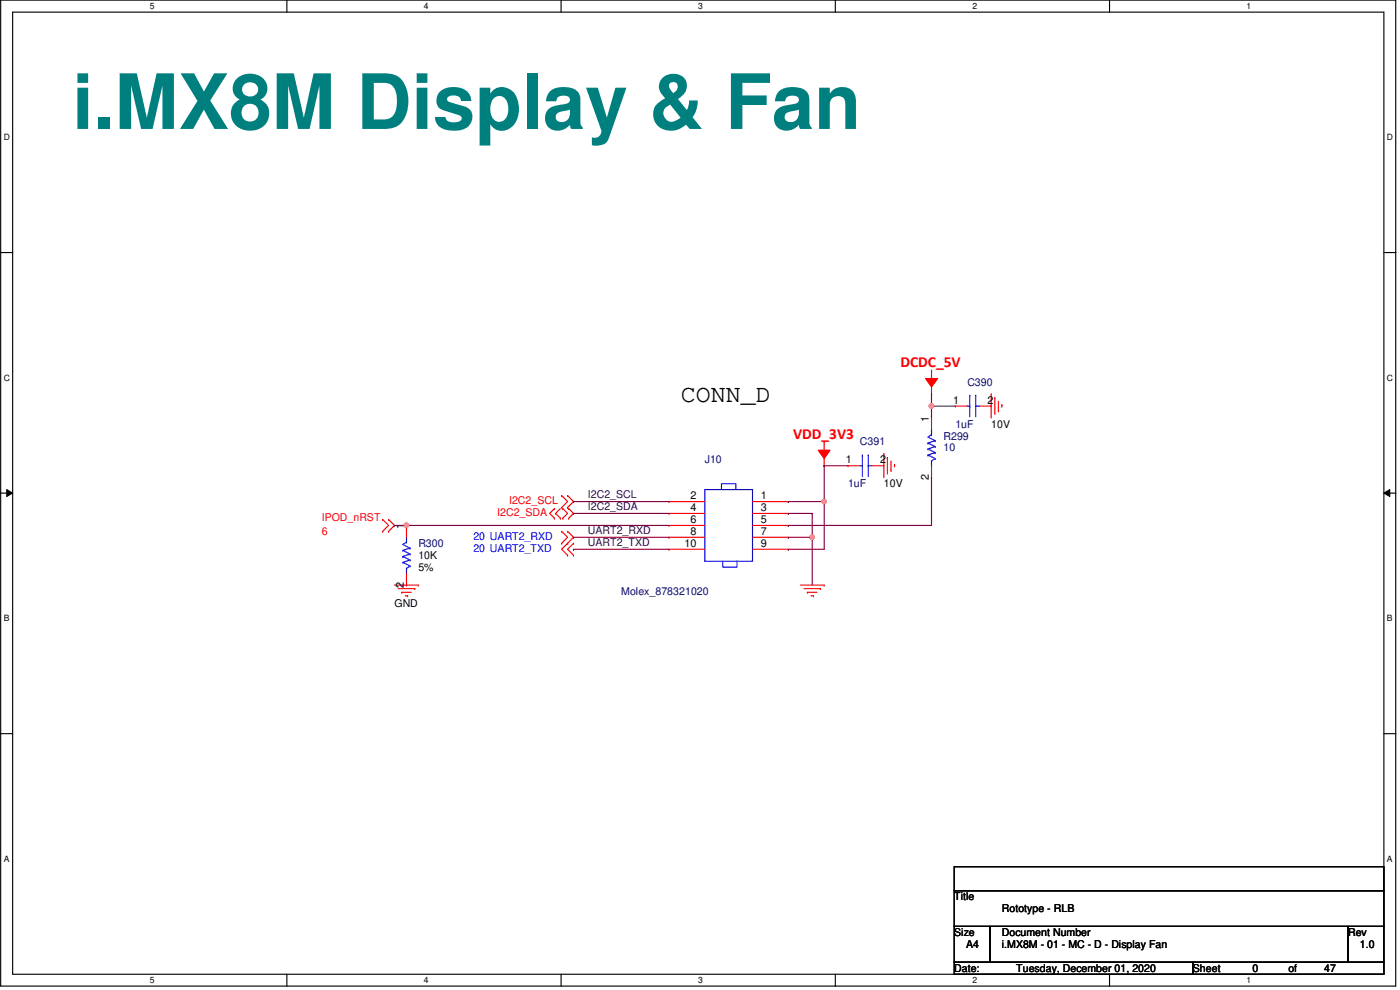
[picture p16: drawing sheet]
<svg xmlns="http://www.w3.org/2000/svg" width="420mm" height="297mm" viewBox="0 0 420 297" stroke-linecap="round" stroke-linejoin="round" font-family="sans-serif">
<defs><g id="words">
<text font-size="22.9" fill="#007f7f" x="21.7" y="38.7">i.MX8M Display &amp; Fan</text>
<text font-size="7.5" x="204.4" y="120.6">CONN_D</text>
<g font-size="4.6" fill="#f00">
<text x="270.2" y="110.1">DCDC_5V</text>
<text x="238" y="131.6">VDD_3V3</text>
</g>
<g font-size="3.2" fill="#00007f">
<text x="290.3" y="115.7">C390</text>
<text x="283.2" y="131.9">R299</text>
<text x="286.7" y="128.3">1uF</text>
<text x="258.1" y="133.6">C391</text>
<text x="283.2" y="135.5">10</text>
<text x="211.5" y="139">J10</text>
<text x="254.5" y="146.2">1uF</text>
<text x="125.5" y="164.1">R300</text>
<text x="186.5" y="178.4">Molex_878321020</text>
</g>
<g font-size="3.2">
<text x="286" y="121.1">1</text>
<text x="296.4" y="121.1">2</text>
<text x="278.8" y="126.5" transform="rotate(-90 278.8 126.5)">1</text>
<text x="297.5" y="128.3">10V</text>
<text x="253.8" y="139">1</text>
<text x="264.1" y="139">2</text>
<text x="207.3" y="149.7">2</text>
<text x="228.3" y="149.7">1</text>
<text x="265.2" y="146.2">10V</text>
<text x="278.8" y="144.1" transform="rotate(-90 278.8 144.1)">2</text>
<text x="207.3" y="153.3">4</text>
<text x="228.3" y="153.3">3</text>
<text x="121.2" y="158.7" transform="rotate(-90 121.2 158.7)">1</text>
<text x="207.3" y="156.9">6</text>
<text x="207.3" y="160.4">8</text>
<text x="228.3" y="156.9">5</text>
<text x="228.3" y="160.4">7</text>
<text x="125.5" y="167.7">10K</text>
<text x="205.5" y="164">10</text>
<text x="228.3" y="164">9</text>
<text x="125.5" y="171.3">5%</text>
<text x="121.2" y="176.3" transform="rotate(-90 121.2 176.3)">2</text>
<text x="118.4" y="182">GND</text>
<text x="286.4" y="270.1">Title</text>
<text x="300.7" y="273.7">Rototype - RLB</text>
<text x="286.4" y="280.8">Size</text>
<text x="300.7" y="280.8">Document Number</text>
<text x="404.6" y="280.8">Rev</text>
<text x="290" y="284.4">A4</text>
<text x="300.7" y="284.4">i.MX8M - 01 - MC - D - Display Fan</text>
<text x="408.1" y="284.4">1.0</text>
<text x="286.4" y="291.6">Date:</text>
<text x="305" y="291.6">Tuesday, December 01, 2020</text>
<text x="358" y="291.6">Sheet</text>
<text x="375.9" y="291.6">0</text>
<text x="386.7" y="291.6">of</text>
<text x="397.4" y="291.6">47</text>
</g>
<g font-size="3.2" fill="#400040">
<text x="176.4" y="149.6">I2C2_SCL</text>
<text x="176.4" y="153.1">I2C2_SDA</text>
<text x="176.4" y="160.3">UART2_RXD</text>
<text x="176.4" y="163.9">UART2_TXD</text>
</g>
<g font-size="3.2" fill="#f00">
<text x="149.2" y="154.8">I2C2_SDA</text>
<text x="152.8" y="151.2">I2C2_SCL</text>
<text x="96.6" y="156.2">IPOD_nRST</text>
<text x="96.6" y="160.5">6</text>
</g>
<g font-size="3.2" fill="#00f">
<text x="142.1" y="162">20 UART2_RXD</text>
<text x="142.1" y="165.5">20 UART2_TXD</text>
</g>
<g font-size="2.6">
<text x="44.9" y="2.8">5</text>
<text x="127.2" y="2.8">4</text>
<text x="209.5" y="2.8">3</text>
<text x="291.8" y="2.8">2</text>
<text x="374.1" y="2.8">1</text>
<text x="1.1" y="42">D</text>
<text x="416.3" y="42">D</text>
<text x="1.1" y="114.2">C</text>
<text x="416.3" y="114.2">C</text>
<text x="1.1" y="186.4">B</text>
<text x="416.3" y="186.4">B</text>
<text x="1.1" y="258.5">A</text>
<text x="416.3" y="258.5">A</text>
<text x="44.9" y="295">5</text>
<text x="127.2" y="295">4</text>
<text x="209.5" y="295">3</text>
<text x="291.8" y="295">2</text>
<text x="374.1" y="295">1</text>
</g>
</g></defs>
<path d="M.2 0h418.7v295.9h-418.7zM3.8 3.6h411.5v288.7h-411.5z" fill="none" stroke="#000" stroke-width=".34"/>
<g fill="#fff">
<path d="M44.9 .4h1.5v2.9h-1.5z"/>
<path d="M44.9 292.7h1.5v2.9h-1.5z"/>
</g>
<path d="M86.1 0v3.6M86.1 292.3v3.6" fill="none" stroke="#000" stroke-width=".34"/>
<g fill="#fff">
<path d="M127.2 .4h1.5v2.9h-1.5z"/>
<path d="M127.2 292.7h1.5v2.9h-1.5z"/>
</g>
<path d="M168.4 0v3.6M168.4 292.3v3.6" fill="none" stroke="#000" stroke-width=".34"/>
<g fill="#fff">
<path d="M209.5 .4h1.5v2.9h-1.5z"/>
<path d="M209.5 292.7h1.5v2.9h-1.5z"/>
</g>
<path d="M250.7 0v3.6M250.7 292.3v3.6" fill="none" stroke="#000" stroke-width=".34"/>
<g fill="#fff">
<path d="M291.8 .4h1.5v2.9h-1.5z"/>
<path d="M291.8 292.7h1.5v2.9h-1.5z"/>
</g>
<path d="M333 0v3.6M333 292.3v3.6" fill="none" stroke="#000" stroke-width=".34"/>
<g fill="#fff">
<path d="M374.1 .4h1.5v2.9h-1.5z"/>
<path d="M374.1 292.7h1.5v2.9h-1.5z"/>
<path d="M1.1 39.7h1.9v2.9h-1.9z"/>
<path d="M416.3 39.7h1.8v2.9h-1.8z"/>
<path d="M1.1 111.8h1.9v2.9h-1.9z"/>
<path d="M416.3 111.8h1.8v2.9h-1.8z"/>
</g>
<path d="M.2 75.8h3.6M415.3 75.8h3.6" fill="none" stroke="#000" stroke-width=".34"/>
<g fill="#fff">
<path d="M1.1 184h1.8v2.9h-1.8z"/>
<path d="M416.3 184h1.7v2.9h-1.7z"/>
</g>
<path d="M.2 148h3.6M415.3 148h3.6" fill="none" stroke="#000" stroke-width=".34"/>
<path d="M2 146.9l1.8 1.1-1.8 1zM415.3 148l1.8-1.1v2.1z" fill="#000"/>
<path d="M2 146.9l1.8 1.1-1.8 1zM415.3 148l1.8-1.1v2.1z" fill="none" stroke="#000" stroke-width=".3"/>
<g fill="#fff">
<path d="M1.1 256.2h1.8v2.9h-1.8z"/>
<path d="M416.3 256.2h1.7v2.9h-1.7z"/>
</g>
<path d="M.2 220.1h3.6M415.3 220.1h3.6" fill="none" stroke="#000" stroke-width=".34"/>
<path d="M247.3 137.2v2.5" fill="none" stroke="#f00" stroke-width=".34"/>
<circle cx="247.3" cy="139.7" r=".17" fill="#f00"/>
<path d="M245.6 135.1h3.5l-1.8 2.5z" fill-rule="evenodd" fill="#f00"/>
<path d="M245.6 135.1h3.5l-1.8 2.5zM247.3 132.6v3.9" fill="none" stroke="#f00" stroke-width=".34"/>
<circle cx="247.3" cy="132.6" r=".17" fill="#f00"/>
<path d="M240.2 175.6h7.1" fill="none" stroke="#f00" stroke-width=".34"/>
<circle cx="247.3" cy="175.6" r=".17" fill="#f00"/>
<path d="M241.2 176.6h5" fill="none" stroke="#f00" stroke-width=".34"/>
<circle cx="246.2" cy="176.6" r=".17" fill="#f00"/>
<path d="M242.3 177.7h2.9" fill="none" stroke="#f00" stroke-width=".34"/>
<circle cx="242.3" cy="177.7" r=".17" fill="#f00"/>
<path d="M243.4 178.8h.7" fill="none" stroke="#f00" stroke-width=".34"/>
<circle cx="244.1" cy="178.8" r=".17" fill="#f00"/>
<path d="M265.2 136.1v7.2" fill="none" stroke="#f00" stroke-width=".34"/>
<circle cx="265.2" cy="136.1" r=".17" fill="#f00"/>
<path d="M266.3 137.2v5" fill="none" stroke="#f00" stroke-width=".34"/>
<circle cx="266.3" cy="137.2" r=".17" fill="#f00"/>
<path d="M267.4 138.3v2.9" fill="none" stroke="#f00" stroke-width=".34"/>
<circle cx="267.4" cy="141.2" r=".17" fill="#f00"/>
<path d="M268.5 139.4v.7" fill="none" stroke="#f00" stroke-width=".34"/>
<circle cx="268.5" cy="139.4" r=".17" fill="#f00"/>
<path d="M118.4 175.6h7.1" fill="none" stroke="#f00" stroke-width=".34"/>
<circle cx="125.5" cy="175.6" r=".17" fill="#f00"/>
<path d="M119.5 176.6h5" fill="none" stroke="#f00" stroke-width=".34"/>
<circle cx="124.5" cy="176.6" r=".17" fill="#f00"/>
<path d="M120.6 177.7h2.8" fill="none" stroke="#f00" stroke-width=".34"/>
<circle cx="120.6" cy="177.7" r=".17" fill="#f00"/>
<path d="M121.6 178.8h.7" fill="none" stroke="#f00" stroke-width=".34"/>
<circle cx="122.3" cy="178.8" r=".17" fill="#f00"/>
<path d="M279.6 115.7v2.5" fill="none" stroke="#f00" stroke-width=".34"/>
<circle cx="279.6" cy="118.2" r=".17" fill="#f00"/>
<path d="M277.8 113.6h3.6l-1.8 2.5z" fill-rule="evenodd" fill="#f00"/>
<path d="M277.8 113.6h3.6l-1.8 2.5zM279.6 111.1v3.9" fill="none" stroke="#f00" stroke-width=".34"/>
<circle cx="279.6" cy="111.1" r=".17" fill="#f00"/>
<path d="M297.5 118.2v7.2" fill="none" stroke="#f00" stroke-width=".34"/>
<circle cx="297.5" cy="118.2" r=".17" fill="#f00"/>
<path d="M298.6 119.3v5" fill="none" stroke="#f00" stroke-width=".34"/>
<circle cx="298.6" cy="119.3" r=".17" fill="#f00"/>
<path d="M299.6 120.4v2.9" fill="none" stroke="#f00" stroke-width=".34"/>
<circle cx="299.6" cy="123.3" r=".17" fill="#f00"/>
<path d="M300.7 121.5v.7" fill="none" stroke="#f00" stroke-width=".34"/>
<circle cx="300.7" cy="121.5" r=".17" fill="#f00"/>
<path d="M172.1 161.2l-1.8 1.8" fill="none" stroke="#f00" stroke-width=".34"/>
<circle cx="170.3" cy="163" r=".17" fill="#f00"/>
<path d="M170.3 159.4l1.8 1.8" fill="none" stroke="#f00" stroke-width=".34"/>
<circle cx="170.3" cy="159.4" r=".17" fill="#f00"/>
<path d="M168.6 159.4l1.7 1.8" fill="none" stroke="#f00" stroke-width=".34"/>
<circle cx="168.6" cy="159.4" r=".17" fill="#f00"/>
<path d="M170.3 161.2l-1.7 1.8" fill="none" stroke="#f00" stroke-width=".34"/>
<circle cx="168.6" cy="163" r=".17" fill="#f00"/>
<path d="M168.6 164.8l1.7 1.8" fill="none" stroke="#f00" stroke-width=".34"/>
<circle cx="170.3" cy="166.6" r=".17" fill="#f00"/>
<path d="M170.3 163l-1.7 1.8" fill="none" stroke="#f00" stroke-width=".34"/>
<circle cx="170.3" cy="163" r=".17" fill="#f00"/>
<path d="M170.3 164.8l1.8 1.8" fill="none" stroke="#f00" stroke-width=".34"/>
<circle cx="172.1" cy="166.6" r=".17" fill="#f00"/>
<path d="M172.1 163l-1.8 1.8" fill="none" stroke="#f00" stroke-width=".34"/>
<circle cx="172.1" cy="163" r=".17" fill="#f00"/>
<path d="M118.4 157.6l-1.8 1.8" fill="none" stroke="#f00" stroke-width=".34"/>
<circle cx="116.6" cy="159.4" r=".17" fill="#f00"/>
<path d="M116.6 155.9l1.8 1.7" fill="none" stroke="#f00" stroke-width=".34"/>
<circle cx="116.6" cy="155.9" r=".17" fill="#f00"/>
<path d="M114.8 155.9l1.8 1.7" fill="none" stroke="#f00" stroke-width=".34"/>
<circle cx="114.8" cy="155.9" r=".17" fill="#f00"/>
<path d="M116.6 157.6l-1.8 1.8" fill="none" stroke="#f00" stroke-width=".34"/>
<circle cx="114.8" cy="159.4" r=".17" fill="#f00"/>
<path d="M172.1 150.5l-1.8 1.8" fill="none" stroke="#f00" stroke-width=".34"/>
<circle cx="170.3" cy="152.3" r=".17" fill="#f00"/>
<path d="M170.3 148.7l1.8 1.8" fill="none" stroke="#f00" stroke-width=".34"/>
<circle cx="170.3" cy="148.7" r=".17" fill="#f00"/>
<path d="M168.6 148.7l1.7 1.8" fill="none" stroke="#f00" stroke-width=".34"/>
<circle cx="168.6" cy="148.7" r=".17" fill="#f00"/>
<path d="M170.3 150.5l-1.7 1.8" fill="none" stroke="#f00" stroke-width=".34"/>
<circle cx="168.6" cy="152.3" r=".17" fill="#f00"/>
<path d="M172.1 154.1l-1.4 1.4" fill="none" stroke="#f00" stroke-width=".34"/>
<circle cx="170.7" cy="155.5" r=".17" fill="#f00"/>
<path d="M170.3 154.1l-1.4 1.4" fill="none" stroke="#f00" stroke-width=".34"/>
<circle cx="168.9" cy="155.5" r=".17" fill="#f00"/>
<path d="M170.7 152.6l1.4 1.5" fill="none" stroke="#f00" stroke-width=".34"/>
<circle cx="170.7" cy="152.6" r=".17" fill="#f00"/>
<path d="M168.9 152.6l1.4 1.5" fill="none" stroke="#f00" stroke-width=".34"/>
<circle cx="168.9" cy="152.6" r=".17" fill="#f00"/>
<path d="M168.2 152.6l-1.5 1.5" fill="none" stroke="#f00" stroke-width=".34"/>
<circle cx="166.7" cy="154.1" r=".17" fill="#f00"/>
<path d="M166.7 154.1l1.5 1.4" fill="none" stroke="#f00" stroke-width=".34"/>
<circle cx="168.2" cy="155.5" r=".17" fill="#f00"/>
<path d="M166.4 152.6l-1.4 1.5" fill="none" stroke="#f00" stroke-width=".34"/>
<circle cx="166.4" cy="152.6" r=".17" fill="#f00"/>
<path d="M165 154.1l1.4 1.4" fill="none" stroke="#f00" stroke-width=".34"/>
<circle cx="166.4" cy="155.5" r=".17" fill="#f00"/>
<path d="M286.4 260.1h128.9v7.2h-128.9zM286.4 267.3h128.9v10.7h-128.9zM286.4 278h10.7v10.7h-10.7zM297.1 278h107.5v10.7h-107.5zM404.6 278h10.7v10.7h-10.7zM286.4 288.7h71.6v3.6h-71.6zM358 288.7h57.3v3.6h-57.3z" fill="none" stroke="#000" stroke-width=".34"/>
<path d="M280.7 135.8l-2.2 .7" fill="none" stroke="#00f" stroke-width=".34"/>
<circle cx="278.5" cy="136.5" r=".17" fill="#00f"/>
<path d="M278.5 134.7l2.2 1.1" fill="none" stroke="#00f" stroke-width=".34"/>
<circle cx="280.7" cy="135.8" r=".17" fill="#00f"/>
<path d="M278.5 132.9l2.2 1.1" fill="none" stroke="#00f" stroke-width=".34"/>
<circle cx="280.7" cy="134" r=".17" fill="#00f"/>
<path d="M280.7 134l-2.2 .7" fill="none" stroke="#00f" stroke-width=".34"/>
<circle cx="278.5" cy="134.7" r=".17" fill="#00f"/>
<path d="M280.7 132.2l-2.2 .7" fill="none" stroke="#00f" stroke-width=".34"/>
<circle cx="278.5" cy="132.9" r=".17" fill="#00f"/>
<path d="M278.5 131.1l2.2 1.1" fill="none" stroke="#00f" stroke-width=".34"/>
<circle cx="280.7" cy="132.2" r=".17" fill="#00f"/>
<path d="M278.5 136.5l2.2 1.1" fill="none" stroke="#00f" stroke-width=".34"/>
<circle cx="280.7" cy="137.6" r=".17" fill="#00f"/>
<path d="M280.7 137.6l-1.1 .7" fill="none" stroke="#00f" stroke-width=".34"/>
<circle cx="279.6" cy="138.3" r=".17" fill="#00f"/>
<path d="M279.6 129v1.4" fill="none" stroke="#00f" stroke-width=".34"/>
<circle cx="279.6" cy="129" r=".17" fill="#00f"/>
<path d="M279.6 138.3v1.4" fill="none" stroke="#00f" stroke-width=".34"/>
<circle cx="279.6" cy="139.7" r=".17" fill="#00f"/>
<path d="M279.6 130.4l-1.1 .7" fill="none" stroke="#00f" stroke-width=".34"/>
<circle cx="279.6" cy="130.4" r=".17" fill="#00f"/>
<path d="M279.6 125.4v3.6" fill="none" stroke="#f00" stroke-width=".34"/>
<circle cx="279.6" cy="125.4" r=".17" fill="#f00"/>
<path d="M279.6 139.7v3.6" fill="none" stroke="#f00" stroke-width=".34"/>
<circle cx="279.6" cy="143.3" r=".17" fill="#f00"/>
<path d="M123.1 168l-2.2 .7" fill="none" stroke="#00f" stroke-width=".34"/>
<circle cx="120.9" cy="168.7" r=".17" fill="#00f"/>
<path d="M120.9 167l2.2 1" fill="none" stroke="#00f" stroke-width=".34"/>
<circle cx="123.1" cy="168" r=".17" fill="#00f"/>
<path d="M120.9 165.1l2.2 1.1" fill="none" stroke="#00f" stroke-width=".34"/>
<circle cx="123.1" cy="166.2" r=".17" fill="#00f"/>
<path d="M123.1 166.2l-2.2 .8" fill="none" stroke="#00f" stroke-width=".34"/>
<circle cx="120.9" cy="167" r=".17" fill="#00f"/>
<path d="M123.1 164.5l-2.2 .6" fill="none" stroke="#00f" stroke-width=".34"/>
<circle cx="120.9" cy="165.1" r=".17" fill="#00f"/>
<path d="M120.9 163.4l2.2 1.1" fill="none" stroke="#00f" stroke-width=".34"/>
<circle cx="123.1" cy="164.5" r=".17" fill="#00f"/>
<path d="M120.9 168.7l2.2 1.1" fill="none" stroke="#00f" stroke-width=".34"/>
<circle cx="123.1" cy="169.8" r=".17" fill="#00f"/>
<path d="M123.1 169.8l-1.1 .7" fill="none" stroke="#00f" stroke-width=".34"/>
<circle cx="122" cy="170.5" r=".17" fill="#00f"/>
<path d="M122 161.2v1.4" fill="none" stroke="#00f" stroke-width=".34"/>
<circle cx="122" cy="161.2" r=".17" fill="#00f"/>
<path d="M122 170.5v1.5" fill="none" stroke="#00f" stroke-width=".34"/>
<circle cx="122" cy="172" r=".17" fill="#00f"/>
<path d="M122 162.6l-1.1 .8" fill="none" stroke="#00f" stroke-width=".34"/>
<circle cx="122" cy="162.6" r=".17" fill="#00f"/>
<path d="M122 157.6v3.6" fill="none" stroke="#f00" stroke-width=".34"/>
<circle cx="122" cy="157.6" r=".17" fill="#f00"/>
<path d="M122 172v3.6" fill="none" stroke="#f00" stroke-width=".34"/>
<circle cx="122" cy="175.6" r=".17" fill="#f00"/>
<path d="M258.1 139.7h.7" fill="none" stroke="#00f" stroke-width=".34"/>
<circle cx="258.8" cy="139.7" r=".17" fill="#00f"/>
<path d="M260.6 136.5v6.5" fill="none" stroke="#00f" stroke-width=".34"/>
<circle cx="260.6" cy="136.5" r=".17" fill="#00f"/>
<path d="M258.8 136.5v6.5" fill="none" stroke="#00f" stroke-width=".34"/>
<circle cx="258.8" cy="136.5" r=".17" fill="#00f"/>
<path d="M260.6 139.7h1.1" fill="none" stroke="#00f" stroke-width=".34"/>
<circle cx="260.6" cy="139.7" r=".17" fill="#00f"/>
<path d="M254.5 139.7h3.6" fill="none" stroke="#f00" stroke-width=".34"/>
<circle cx="254.5" cy="139.7" r=".17" fill="#f00"/>
<path d="M261.7 139.7h3.5" fill="none" stroke="#f00" stroke-width=".34"/>
<circle cx="265.2" cy="139.7" r=".17" fill="#f00"/>
<path d="M211.5 146.9h14.3v21.5h-14.3zM216.5 146.9v-1.8h4.3v1.8M216.9 168.4v1.8h4.3v-1.8" fill="none" stroke="#00f" stroke-width=".34"/>
<path d="M225.8 150.5h10.8" fill="none" stroke="#f00" stroke-width=".34"/>
<circle cx="236.6" cy="150.5" r=".17" fill="#f00"/>
<path d="M225.8 154.1h10.8" fill="none" stroke="#f00" stroke-width=".34"/>
<circle cx="236.6" cy="154.1" r=".17" fill="#f00"/>
<path d="M225.8 157.6h10.8" fill="none" stroke="#f00" stroke-width=".34"/>
<circle cx="236.6" cy="157.6" r=".17" fill="#f00"/>
<path d="M225.8 161.2h10.8" fill="none" stroke="#f00" stroke-width=".34"/>
<circle cx="236.6" cy="161.2" r=".17" fill="#f00"/>
<path d="M225.8 164.8h10.8" fill="none" stroke="#f00" stroke-width=".34"/>
<circle cx="236.6" cy="164.8" r=".17" fill="#f00"/>
<path d="M200.8 150.5h10.7" fill="none" stroke="#f00" stroke-width=".34"/>
<circle cx="200.8" cy="150.5" r=".17" fill="#f00"/>
<path d="M200.8 154.1h10.7" fill="none" stroke="#f00" stroke-width=".34"/>
<circle cx="200.8" cy="154.1" r=".17" fill="#f00"/>
<path d="M200.8 157.6h10.7" fill="none" stroke="#f00" stroke-width=".34"/>
<circle cx="200.8" cy="157.6" r=".17" fill="#f00"/>
<path d="M200.8 161.2h10.7" fill="none" stroke="#f00" stroke-width=".34"/>
<circle cx="200.8" cy="161.2" r=".17" fill="#f00"/>
<path d="M200.8 164.8h10.7" fill="none" stroke="#f00" stroke-width=".34"/>
<circle cx="200.8" cy="164.8" r=".17" fill="#f00"/>
<path d="M290.3 121.8h.7" fill="none" stroke="#00f" stroke-width=".34"/>
<circle cx="291" cy="121.8" r=".17" fill="#00f"/>
<path d="M292.8 118.6v6.5" fill="none" stroke="#00f" stroke-width=".34"/>
<circle cx="292.8" cy="118.6" r=".17" fill="#00f"/>
<path d="M291 118.6v6.5" fill="none" stroke="#00f" stroke-width=".34"/>
<circle cx="291" cy="118.6" r=".17" fill="#00f"/>
<path d="M292.8 121.8h1.1" fill="none" stroke="#00f" stroke-width=".34"/>
<circle cx="292.8" cy="121.8" r=".17" fill="#00f"/>
<path d="M286.7 121.8h3.6" fill="none" stroke="#f00" stroke-width=".34"/>
<circle cx="286.7" cy="121.8" r=".17" fill="#f00"/>
<path d="M293.9 121.8h3.6" fill="none" stroke="#f00" stroke-width=".34"/>
<circle cx="297.5" cy="121.8" r=".17" fill="#f00"/>
<path d="M236.6 150.5h10.7" fill="none" stroke="#7f0040" stroke-width=".34"/>
<circle cx="236.6" cy="150.5" r=".17" fill="#7f0040"/>
<path d="M247.3 139.7v10.8" fill="none" stroke="#7f0040" stroke-width=".34"/>
<circle cx="247.3" cy="139.7" r=".17" fill="#7f0040"/>
<path d="M247.3 139.7h7.2" fill="none" stroke="#7f0040" stroke-width=".34"/>
<circle cx="247.3" cy="139.7" r=".17" fill="#7f0040"/>
<path d="M236.6 154.1h7.1" fill="none" stroke="#7f0040" stroke-width=".34"/>
<circle cx="236.6" cy="154.1" r=".17" fill="#7f0040"/>
<path d="M243.7 154.1v7.1" fill="none" stroke="#7f0040" stroke-width=".34"/>
<circle cx="243.7" cy="154.1" r=".17" fill="#7f0040"/>
<circle cx="243.7" cy="161.2" r=".7" fill="#f0f"/>
<circle cx="243.7" cy="161.2" r=".7" fill="none" stroke="#f0f" stroke-width=".34"/>
<path d="M236.6 164.8h10.7" fill="none" stroke="#7f0040" stroke-width=".34"/>
<circle cx="236.6" cy="164.8" r=".17" fill="#7f0040"/>
<path d="M247.3 150.5v14.3" fill="none" stroke="#7f0040" stroke-width=".34"/>
<circle cx="247.3" cy="150.5" r=".17" fill="#7f0040"/>
<circle cx="247.3" cy="150.5" r=".7" fill="#f0f"/>
<circle cx="247.3" cy="150.5" r=".7" fill="none" stroke="#f0f" stroke-width=".34"/>
<path d="M236.6 161.2h7.1" fill="none" stroke="#7f0040" stroke-width=".34"/>
<circle cx="236.6" cy="161.2" r=".17" fill="#7f0040"/>
<path d="M243.7 161.2v14.4" fill="none" stroke="#7f0040" stroke-width=".34"/>
<circle cx="243.7" cy="161.2" r=".17" fill="#7f0040"/>
<path d="M236.6 157.6h43" fill="none" stroke="#7f0040" stroke-width=".34"/>
<circle cx="236.6" cy="157.6" r=".17" fill="#7f0040"/>
<path d="M172.1 150.5h28.7" fill="none" stroke="#7f0040" stroke-width=".34"/>
<circle cx="172.1" cy="150.5" r=".17" fill="#7f0040"/>
<path d="M172.1 154.1h28.7" fill="none" stroke="#7f0040" stroke-width=".34"/>
<circle cx="172.1" cy="154.1" r=".17" fill="#7f0040"/>
<path d="M172.1 161.2h28.7" fill="none" stroke="#7f0040" stroke-width=".34"/>
<circle cx="172.1" cy="161.2" r=".17" fill="#7f0040"/>
<path d="M172.1 164.8h28.7" fill="none" stroke="#7f0040" stroke-width=".34"/>
<circle cx="172.1" cy="164.8" r=".17" fill="#7f0040"/>
<path d="M122 157.6h78.8" fill="none" stroke="#7f0040" stroke-width=".34"/>
<circle cx="122" cy="157.6" r=".17" fill="#7f0040"/>
<circle cx="122" cy="157.6" r=".7" fill="#f0f"/>
<circle cx="122" cy="157.6" r=".7" fill="none" stroke="#f0f" stroke-width=".34"/>
<path d="M279.6 143.3v14.3" fill="none" stroke="#7f0040" stroke-width=".34"/>
<circle cx="279.6" cy="143.3" r=".17" fill="#7f0040"/>
<path d="M279.6 121.8h7.1" fill="none" stroke="#7f0040" stroke-width=".34"/>
<circle cx="279.6" cy="121.8" r=".17" fill="#7f0040"/>
<path d="M279.6 118.2v3.6" fill="none" stroke="#7f0040" stroke-width=".34"/>
<circle cx="279.6" cy="118.2" r=".17" fill="#7f0040"/>
<path d="M279.6 121.8v3.6" fill="none" stroke="#7f0040" stroke-width=".34"/>
<circle cx="279.6" cy="121.8" r=".17" fill="#7f0040"/>
<circle cx="279.5" cy="121.8" r=".7" fill="#f0f"/>
<circle cx="279.5" cy="121.8" r=".7" fill="none" stroke="#f0f" stroke-width=".34"/>
<path d="M118.4 157.6h3.6" fill="none" stroke="#7f0040" stroke-width=".34"/>
<circle cx="118.4" cy="157.6" r=".17" fill="#7f0040"/>
<circle cx="243.7" cy="161.2" r=".7" fill="#f0f"/>
<circle cx="243.7" cy="161.2" r=".7" fill="none" stroke="#f0f" stroke-width=".34"/>
<circle cx="247.3" cy="150.5" r=".7" fill="#f0f"/>
<circle cx="247.3" cy="150.5" r=".7" fill="none" stroke="#f0f" stroke-width=".34"/>
<circle cx="122" cy="157.6" r=".7" fill="#f0f"/>
<circle cx="122" cy="157.6" r=".7" fill="none" stroke="#f0f" stroke-width=".34"/>
<circle cx="279.5" cy="121.8" r=".7" fill="#f0f"/>
<circle cx="279.5" cy="121.8" r=".7" fill="none" stroke="#f0f" stroke-width=".34"/>
<use href="#words"/>
</svg>
